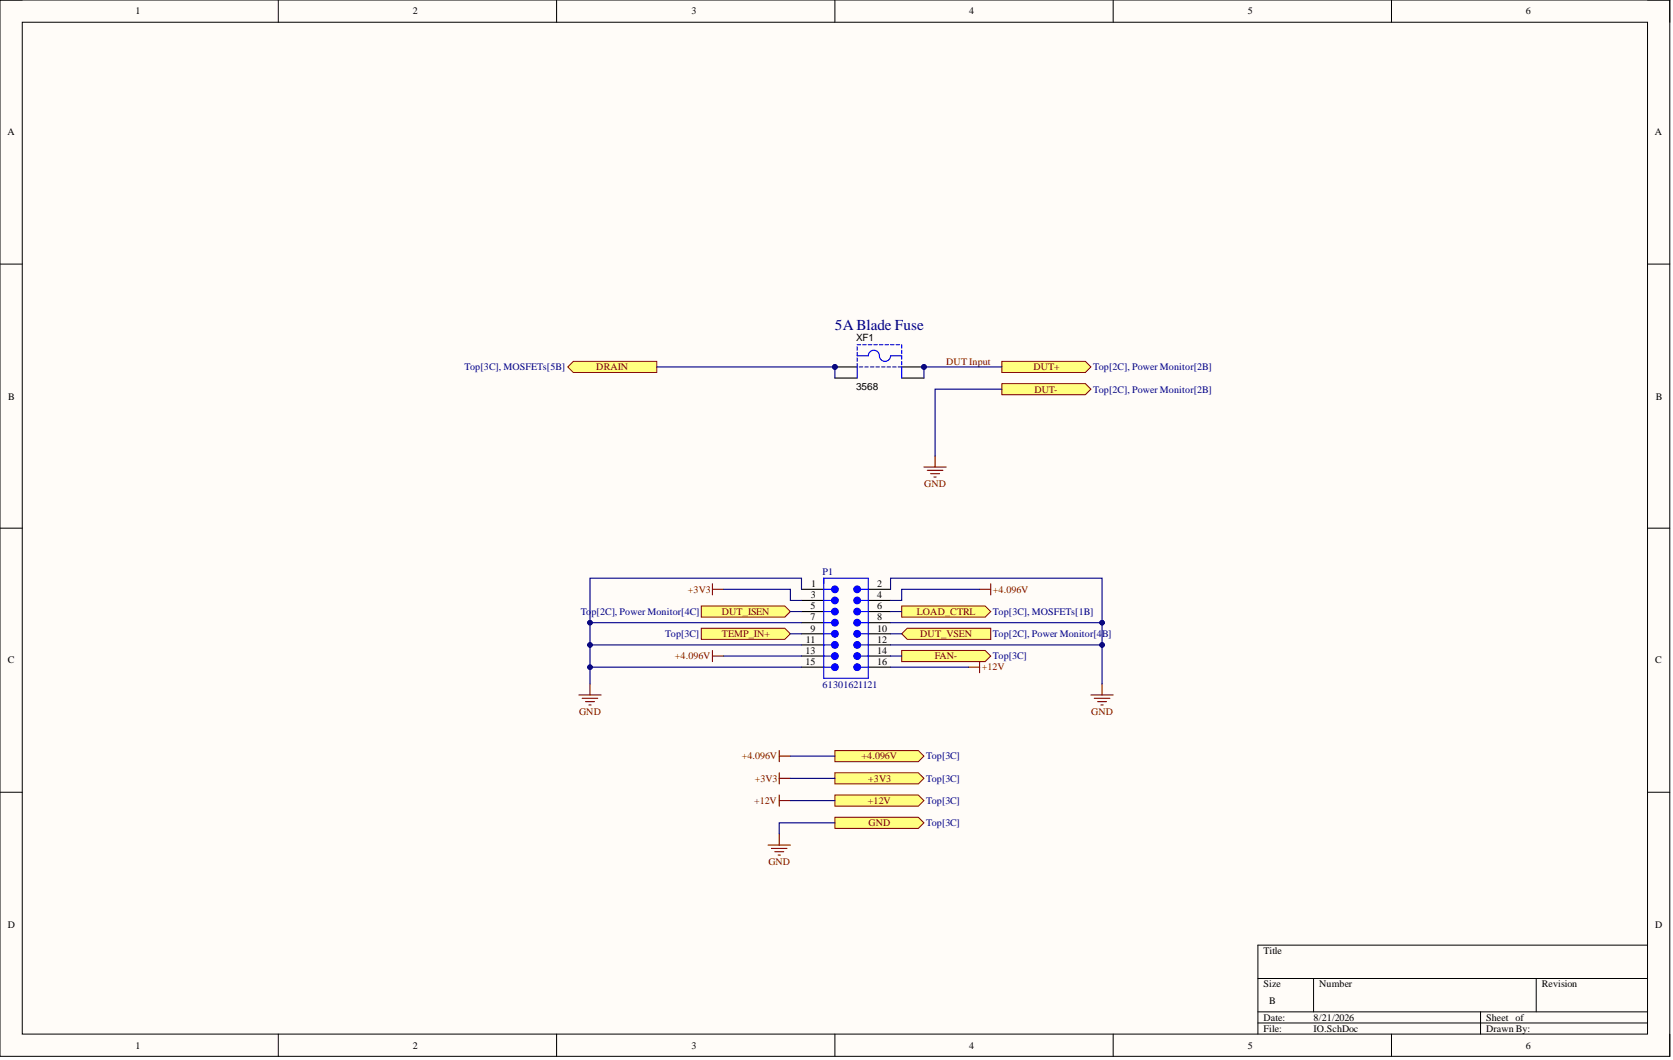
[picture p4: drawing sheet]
<svg xmlns="http://www.w3.org/2000/svg" width="381mm" height="241mm" viewBox="0 0 381 241" stroke-linecap="round" stroke-linejoin="round" font-family="sans-serif">
<defs><g id="words">
<text font-size="3.5" fill="#000080" x="190.1" y="75.2">5A Blade Fuse</text>
<g font-size="2.3">
<text x="30.8" y="3.3">1</text>
<text x="94.1" y="3.3">2</text>
<text x="157.5" y="3.3">3</text>
<text x="220.7" y="3.3">4</text>
<text x="284.2" y="3.3">5</text>
<text x="347.5" y="3.3">6</text>
<text x="1.7" y="30.8">A</text>
<text x="376.9" y="30.8">A</text>
<text x="195" y="77.7">XF1</text>
<text x="195" y="88.8">3568</text>
<text x="1.9" y="91">B</text>
<text x="377.1" y="91">B</text>
<text x="184.6" y="136.2">3</text>
<text x="184.7" y="133.6">1</text>
<text x="199.8" y="136.2">4</text>
<text x="199.8" y="133.6">2</text>
<text x="184.6" y="138.7">5</text>
<text x="184.6" y="141.2">7</text>
<text x="184.6" y="143.8">9</text>
<text x="199.8" y="138.7">6</text>
<text x="199.8" y="141.2">8</text>
<text x="199.8" y="143.8">10</text>
<text x="183.5" y="148.8">13</text>
<text x="183.5" y="146.3">11</text>
<text x="199.8" y="146.3">12</text>
<text x="199.8" y="148.8">14</text>
<text x="1.8" y="151">C</text>
<text x="183.5" y="151.4">15</text>
<text x="199.8" y="151.4">16</text>
<text x="377" y="151">C</text>
<text x="1.8" y="211.2">D</text>
<text x="377" y="211.2">D</text>
<text x="287.7" y="217.2">Title</text>
<text x="287.7" y="224.8">Size</text>
<text x="300.4" y="224.8">Number</text>
<text x="351.1" y="224.8">Revision</text>
<text x="287.7" y="232.4">Date:</text>
<text x="289" y="228.6">B</text>
<text x="299.1" y="232.4">8/21/2026</text>
<text x="338.4" y="232.4">Sheet of</text>
<text x="30.8" y="238.7">1</text>
<text x="94.1" y="238.7">2</text>
<text x="157.5" y="238.7">3</text>
<text x="220.7" y="238.7">4</text>
<text x="284.2" y="238.7">5</text>
<text x="287.7" y="234.9">File:</text>
<text x="299.1" y="234.9">IO.SchDoc</text>
<text x="338.4" y="234.9">Drawn By:</text>
<text x="347.5" y="238.7">6</text>
</g>
<g font-size="2.3" fill="#800000">
<text x="215.5" y="83">DUT Input</text>
<text x="135.8" y="84.3">DRAIN</text>
<text x="235.3" y="84.3">DUT+</text>
<text x="235.6" y="89.4">DUT-</text>
<text x="210.5" y="110.9">GND</text>
<text x="156.7" y="134.9">+3V3</text>
<text x="226.1" y="134.9">+4.096V</text>
<text x="164.4" y="140">DUT_ISEN</text>
<text x="208.8" y="140">LOAD_CTRL</text>
<text x="164.4" y="145">TEMP_IN+</text>
<text x="209.6" y="145">DUT_VSEN</text>
<text x="153.7" y="150.1">+4.096V</text>
<text x="212.9" y="150.1">FAN-</text>
<text x="223.6" y="152.6">+12V</text>
<text x="131.9" y="162.8">GND</text>
<text x="248.5" y="162.8">GND</text>
<text x="168.9" y="172.9">+4.096V</text>
<text x="196.2" y="172.9">+4.096V</text>
<text x="171.9" y="177.9">+3V3</text>
<text x="197.7" y="177.9">+3V3</text>
<text x="171.7" y="183">+12V</text>
<text x="197.7" y="183">+12V</text>
<text x="197.8" y="188.1">GND</text>
<text x="175" y="196.9">GND</text>
</g>
<g font-size="2.3" fill="#000080">
<text x="105.8" y="84.3">Top[3C], MOSFETs[5B]</text>
<text x="248.9" y="84.3">Top[2C], Power Monitor[2B]</text>
<text x="248.9" y="89.4">Top[2C], Power Monitor[2B]</text>
<text x="187.3" y="130.9">P1</text>
<text x="132.2" y="140">To</text>
<text x="134.7" y="140">p[2C], Power Monitor[4C]</text>
<text x="226.1" y="140">Top[3C], MOSFETs[1B]</text>
<text x="151.5" y="145">Top[3C]</text>
<text x="226.1" y="145">Top[2C], Power Monitor[4B]</text>
<text x="226.1" y="150.1">Top[3C]</text>
<text x="187.3" y="156.7">61301621121</text>
<text x="210.9" y="172.9">Top[3C]</text>
<text x="210.9" y="177.9">Top[3C]</text>
<text x="210.9" y="183">Top[3C]</text>
<text x="210.9" y="188.1">Top[3C]</text>
</g>
</g></defs>
<path d="M0 0h380.3v240.5h-380.3z" fill-rule="evenodd" fill="#fffcf8"/>
<path d="M0 0h380.3v240.5h-380.3z" fill="none" stroke="#000" stroke-width=".23"/>
<path d="M5.1 5.1h370.1v230.3h-370.1z" fill-rule="evenodd" fill="#fffcf8"/>
<g fill="none" stroke="#000" stroke-width=".23">
<path d="M0 0h5.1M5.1 5.1h370.1v230.3h-370.1zM63.4 0v5.1M126.8 0v5.1M190.1 0v5.1M253.5 0v5.1M316.9 0v5.1M375.2 0h5.1v5.1M0 60.1h5.1M375.2 60.1h5.1M0 120.2h5.1M375.2 120.2h5.1"/>
<path d="M0 180.3h5.1M375.2 180.3h5.1M375.2 215.2h-88.7v20.2M63.4 235.4v5.1M126.8 235.4v5.1M190.1 235.4v5.1M253.5 235.4v5.1M286.5 222.7h88.7M286.5 230.3h88.7M286.5 232.9h88.7M299.1 222.7v7.6M316.9 235.4v5.1"/>
<path d="M337.2 230.3v5.1M349.8 222.7v7.6M380.3 235.4v5.1"/>
</g>
<circle cx="210.4" cy="83.5" r=".51" fill="#000080"/>
<circle cx="210.4" cy="83.5" r=".51" fill="none" stroke="#000080" stroke-width=".23"/>
<circle cx="190.1" cy="83.5" r=".51" fill="#000080"/>
<circle cx="190.1" cy="83.5" r=".51" fill="none" stroke="#000080" stroke-width=".23"/>
<path d="M205.3 83.5h5.1" fill="none" stroke="#000" stroke-width=".25"/>
<circle cx="210.4" cy="83.5" r=".51" fill="#000080"/>
<circle cx="210.4" cy="83.5" r=".51" fill="none" stroke="#000080" stroke-width=".23"/>
<path d="M190.1 83.5h5.1" fill="none" stroke="#000" stroke-width=".25"/>
<circle cx="190.1" cy="83.5" r=".51" fill="#000080"/>
<circle cx="190.1" cy="83.5" r=".51" fill="none" stroke="#000080" stroke-width=".23"/>
<g fill="none" stroke="#00f" stroke-width=".25">
<path d="M195.2 78.5h.8M195.2 78.9v.8M196.5 78.5h.8M197.7 78.5h.8M199 78.5h.8M200.3 78.5h.8M201.5 78.5h.8M202.8 78.5h.8M204.1 78.5h.8M205.3 78.5v.8M205.3 79.7v.8M195.2 80.2v.8h2.5a1.32 1.32 0 0 1 1.6-1.3 1.32 1.32 0 0 1 1 1.7 1.27 1.27 0 0 0 1.4 .8 1.27 1.27 0 0 0 1.1-1.2h2.5v.8"/>
<path d="M195.2 81.5v.8M195.2 82.7v3.4M195.7 83.5h.8M196.9 83.5h.8M198.2 83.5h.8M199.5 83.5h.8M200.8 83.5h.7M202 83.5h.8M203.3 83.5h.8M204.6 83.5h.7v2.6M205.3 82.3v.8M187.6 136.7h1.8"/>
</g>
<path d="M190.1 86.1h5.1M205.3 86.1h5.1M182.5 136.7h5.1M182.5 134.2h5.1" fill="none" stroke="#000" stroke-width=".25"/>
<path d="M210.4 106.3h5.1M211.2 107.1h3.5M211.9 107.8h2.1M212.7 108.6h.5M213 103.8v2.5" fill="none" stroke="#800000" stroke-width=".25"/>
<circle cx="190.1" cy="136.7" r=".76" fill="#00f"/>
<g fill="none" stroke="#00f" stroke-width=".25">
<path d="M187.6 134.2h1.8M196 136.7h1.7"/>
<circle cx="190.1" cy="136.7" r=".76"/>
</g>
<path d="M197.7 136.7h5.1M197.7 134.2h5.1" fill="none" stroke="#000" stroke-width=".25"/>
<circle cx="195.2" cy="136.7" r=".76" fill="#00f"/>
<g fill="none" stroke="#00f" stroke-width=".25">
<path d="M196 134.2h1.7"/>
<circle cx="195.2" cy="136.7" r=".76"/>
</g>
<circle cx="195.2" cy="134.2" r=".76" fill="#00f"/>
<g fill="none" stroke="#00f" stroke-width=".25">
<path d="M187.6 139.2h1.8"/>
<circle cx="195.2" cy="134.2" r=".76"/>
</g>
<path d="M182.5 139.2h5.1M197.7 139.2h5.1" fill="none" stroke="#000" stroke-width=".25"/>
<circle cx="190.1" cy="139.2" r=".76" fill="#00f"/>
<g fill="none" stroke="#00f" stroke-width=".25">
<path d="M196 139.2h1.7"/>
<circle cx="190.1" cy="139.2" r=".76"/>
</g>
<circle cx="195.2" cy="139.2" r=".76" fill="#00f"/>
<g fill="none" stroke="#00f" stroke-width=".25">
<path d="M187.6 141.7h1.8"/>
<circle cx="195.2" cy="139.2" r=".76"/>
</g>
<path d="M182.5 141.7h5.1M197.7 141.7h5.1" fill="none" stroke="#000" stroke-width=".25"/>
<circle cx="190.1" cy="141.8" r=".76" fill="#00f"/>
<g fill="none" stroke="#00f" stroke-width=".25">
<path d="M196 141.7h1.7"/>
<circle cx="190.1" cy="141.8" r=".76"/>
</g>
<circle cx="195.2" cy="141.8" r=".76" fill="#00f"/>
<g fill="none" stroke="#00f" stroke-width=".25">
<path d="M187.6 144.3h1.8"/>
<circle cx="195.2" cy="141.8" r=".76"/>
</g>
<path d="M182.5 144.3h5.1M197.7 144.3h5.1" fill="none" stroke="#000" stroke-width=".25"/>
<circle cx="190.1" cy="144.3" r=".76" fill="#00f"/>
<g fill="none" stroke="#00f" stroke-width=".25">
<path d="M196 144.3h1.7"/>
<circle cx="190.1" cy="144.3" r=".76"/>
</g>
<circle cx="195.2" cy="144.3" r=".76" fill="#00f"/>
<g fill="none" stroke="#00f" stroke-width=".25">
<path d="M187.6 146.8h1.8"/>
<circle cx="195.2" cy="144.3" r=".76"/>
</g>
<path d="M182.5 146.8h5.1M197.7 146.8h5.1" fill="none" stroke="#000" stroke-width=".25"/>
<circle cx="190.1" cy="146.8" r=".76" fill="#00f"/>
<g fill="none" stroke="#00f" stroke-width=".25">
<path d="M196 146.8h1.7"/>
<circle cx="190.1" cy="146.8" r=".76"/>
</g>
<circle cx="195.2" cy="146.8" r=".76" fill="#00f"/>
<g fill="none" stroke="#00f" stroke-width=".25">
<path d="M187.6 149.3h1.8"/>
<circle cx="195.2" cy="146.8" r=".76"/>
</g>
<path d="M182.5 149.3h5.1M182.5 151.9h5.1M197.7 149.3h5.1M197.7 151.9h5.1" fill="none" stroke="#000" stroke-width=".25"/>
<circle cx="190.1" cy="149.3" r=".76" fill="#00f"/>
<g fill="none" stroke="#00f" stroke-width=".25">
<path d="M196 149.3h1.7"/>
<circle cx="190.1" cy="149.3" r=".76"/>
</g>
<circle cx="195.2" cy="149.3" r=".76" fill="#00f"/>
<g fill="none" stroke="#00f" stroke-width=".25">
<path d="M187.6 151.9h1.8"/>
<circle cx="195.2" cy="149.3" r=".76"/>
</g>
<circle cx="190.1" cy="151.9" r=".76" fill="#00f"/>
<g fill="none" stroke="#00f" stroke-width=".25">
<path d="M196 151.9h1.7"/>
<circle cx="190.1" cy="151.9" r=".76"/>
</g>
<circle cx="195.2" cy="151.9" r=".76" fill="#00f"/>
<g fill="none" stroke="#00f" stroke-width=".25">
<path d="M187.6 131.6h10.1v22.8h-10.1z"/>
<circle cx="195.2" cy="151.9" r=".76"/>
</g>
<circle cx="190.1" cy="134.2" r=".76" fill="#00f"/>
<circle cx="190.1" cy="134.2" r=".76" fill="none" stroke="#00f" stroke-width=".25"/>
<g fill="none" stroke="#800000" stroke-width=".25">
<path d="M162.2 132.9v2.5M162.2 134.2h2.6M223.1 134.2h2.5M225.6 132.9v2.5M131.8 158.2h5.1M132.6 159h3.5M133.3 159.7h2.1M134.4 155.7v2.5M162.2 148.1v2.5M162.2 149.3h2.6M220.6 151.9h2.5M223.1 150.6v2.5"/>
<path d="M248.4 158.2h5.1M249.2 159h3.6M250 159.7h2M251 155.7v2.5M134.1 160.5h.5M250.7 160.5h.5"/>
</g>
<path d="M129.3 83.5l1.3-1.2h19v2.5h-19z" fill-rule="evenodd" fill="#ffff80"/>
<path d="M129.3 83.5l1.3-1.2h19v2.5h-19z" fill="none" stroke="#800000" stroke-width=".23"/>
<path d="M228.2 82.3h19l1.2 1.2-1.2 1.3h-19z" fill-rule="evenodd" fill="#ffff80"/>
<path d="M228.2 82.3h19l1.2 1.2-1.2 1.3h-19z" fill="none" stroke="#800000" stroke-width=".23"/>
<path d="M228.2 87.3h19l1.2 1.3-1.2 1.3h-19z" fill-rule="evenodd" fill="#ffff80"/>
<path d="M228.2 87.3h19l1.2 1.3-1.2 1.3h-19z" fill="none" stroke="#800000" stroke-width=".23"/>
<path d="M205.3 144.3l1.3-1.3h19v2.5h-19z" fill-rule="evenodd" fill="#ffff80"/>
<path d="M205.3 144.3l1.3-1.3h19v2.5h-19z" fill="none" stroke="#800000" stroke-width=".23"/>
<path d="M159.7 138h19l1.3 1.2-1.3 1.3h-19z" fill-rule="evenodd" fill="#ffff80"/>
<path d="M159.7 138h19l1.3 1.2-1.3 1.3h-19z" fill="none" stroke="#800000" stroke-width=".23"/>
<path d="M205.3 138h19.1l1.2 1.2-1.2 1.3h-19.1z" fill-rule="evenodd" fill="#ffff80"/>
<path d="M205.3 138h19.1l1.2 1.2-1.2 1.3h-19.1z" fill="none" stroke="#800000" stroke-width=".23"/>
<path d="M205.3 148.1h19.1l1.2 1.2-1.2 1.3h-19.1z" fill-rule="evenodd" fill="#ffff80"/>
<path d="M205.3 148.1h19.1l1.2 1.2-1.2 1.3h-19.1z" fill="none" stroke="#800000" stroke-width=".23"/>
<path d="M159.7 143h19l1.3 1.3-1.3 1.2h-19z" fill-rule="evenodd" fill="#ffff80"/>
<path d="M159.7 143h19l1.3 1.3-1.3 1.2h-19z" fill="none" stroke="#800000" stroke-width=".23"/>
<path d="M190.1 170.9h19l1.3 1.2-1.3 1.3h-19z" fill-rule="evenodd" fill="#ffff80"/>
<path d="M190.1 170.9h19l1.3 1.2-1.3 1.3h-19z" fill="none" stroke="#800000" stroke-width=".23"/>
<path d="M190.1 175.9h19l1.3 1.3-1.3 1.3h-19z" fill-rule="evenodd" fill="#ffff80"/>
<path d="M190.1 175.9h19l1.3 1.3-1.3 1.3h-19z" fill="none" stroke="#800000" stroke-width=".23"/>
<path d="M190.1 181h19l1.3 1.2-1.3 1.3h-19z" fill-rule="evenodd" fill="#ffff80"/>
<path d="M190.1 181h19l1.3 1.2-1.3 1.3h-19z" fill="none" stroke="#800000" stroke-width=".23"/>
<path d="M177.5 170.9v2.5M177.5 175.9v2.6M177.5 172.1h2.5M177.5 177.2h2.5M177.5 181v2.5M177.5 182.2h2.5" fill="none" stroke="#800000" stroke-width=".25"/>
<path d="M190.1 186h19l1.3 1.3-1.3 1.3h-19z" fill-rule="evenodd" fill="#ffff80"/>
<path d="M190.1 186h19l1.3 1.3-1.3 1.3h-19z" fill="none" stroke="#800000" stroke-width=".23"/>
<path d="M174.9 192.4h5.1M175.7 193.1h3.5M176.4 193.9h2.1M177.2 194.7h.5M177.5 189.8v2.6" fill="none" stroke="#800000" stroke-width=".25"/>
<path d="M134.4 151.9h48.1M164.8 149.3h17.7" fill="none" stroke="#000080" stroke-width=".25"/>
<circle cx="134.4" cy="151.9" r=".51" fill="#000080"/>
<circle cx="134.4" cy="151.9" r=".51" fill="none" stroke="#000080" stroke-width=".23"/>
<path d="M134.4 146.8h48.1" fill="none" stroke="#000080" stroke-width=".25"/>
<circle cx="134.4" cy="146.8" r=".51" fill="#000080"/>
<circle cx="134.4" cy="146.8" r=".51" fill="none" stroke="#000080" stroke-width=".23"/>
<path d="M134.4 141.7h48.1" fill="none" stroke="#000080" stroke-width=".25"/>
<circle cx="134.4" cy="141.7" r=".51" fill="#000080"/>
<circle cx="134.4" cy="141.7" r=".51" fill="none" stroke="#000080" stroke-width=".23"/>
<path d="M202.8 146.8h48.2" fill="none" stroke="#000080" stroke-width=".25"/>
<circle cx="251" cy="146.8" r=".51" fill="#000080"/>
<circle cx="251" cy="146.8" r=".51" fill="none" stroke="#000080" stroke-width=".23"/>
<path d="M202.8 141.7h48.2" fill="none" stroke="#000080" stroke-width=".25"/>
<circle cx="251" cy="141.8" r=".51" fill="#000080"/>
<circle cx="251" cy="141.8" r=".51" fill="none" stroke="#000080" stroke-width=".23"/>
<path d="M228.2 83.5h-17.8v2.6M164.8 134.2h15.2v2.5h2.5M223.1 134.2h-17.8v2.5h-2.5M202.8 151.9h17.8M202.8 144.3h2.5" fill="none" stroke="#000080" stroke-width=".25"/>
<circle cx="210.4" cy="83.5" r=".51" fill="#000080"/>
<circle cx="210.4" cy="83.5" r=".51" fill="none" stroke="#000080" stroke-width=".23"/>
<path d="M149.6 83.5h40.5v2.6M228.2 88.6h-15.2v15.2" fill="none" stroke="#000080" stroke-width=".25"/>
<circle cx="190.1" cy="83.5" r=".51" fill="#000080"/>
<circle cx="190.1" cy="83.5" r=".51" fill="none" stroke="#000080" stroke-width=".23"/>
<path d="M202.8 134.2v-2.6h48.2v24.1" fill="none" stroke="#000080" stroke-width=".25"/>
<circle cx="251" cy="146.8" r=".51" fill="#000080"/>
<circle cx="251" cy="146.8" r=".51" fill="none" stroke="#000080" stroke-width=".23"/>
<circle cx="251" cy="141.8" r=".51" fill="#000080"/>
<circle cx="251" cy="141.8" r=".51" fill="none" stroke="#000080" stroke-width=".23"/>
<path d="M180 139.2h2.5M182.5 134.2v-2.6h-48.1v24.1" fill="none" stroke="#000080" stroke-width=".25"/>
<circle cx="134.4" cy="151.9" r=".51" fill="#000080"/>
<circle cx="134.4" cy="151.9" r=".51" fill="none" stroke="#000080" stroke-width=".23"/>
<circle cx="134.4" cy="146.8" r=".51" fill="#000080"/>
<circle cx="134.4" cy="146.8" r=".51" fill="none" stroke="#000080" stroke-width=".23"/>
<circle cx="134.4" cy="141.7" r=".51" fill="#000080"/>
<circle cx="134.4" cy="141.7" r=".51" fill="none" stroke="#000080" stroke-width=".23"/>
<path d="M202.8 139.2h2.5M180 144.3h2.5M202.8 149.3h2.5M180 172.1h10.1M180 177.2h10.1M180 182.2h10.1M190.1 187.3h-12.6v2.5" fill="none" stroke="#000080" stroke-width=".25"/>
<use href="#words"/>
</svg>
